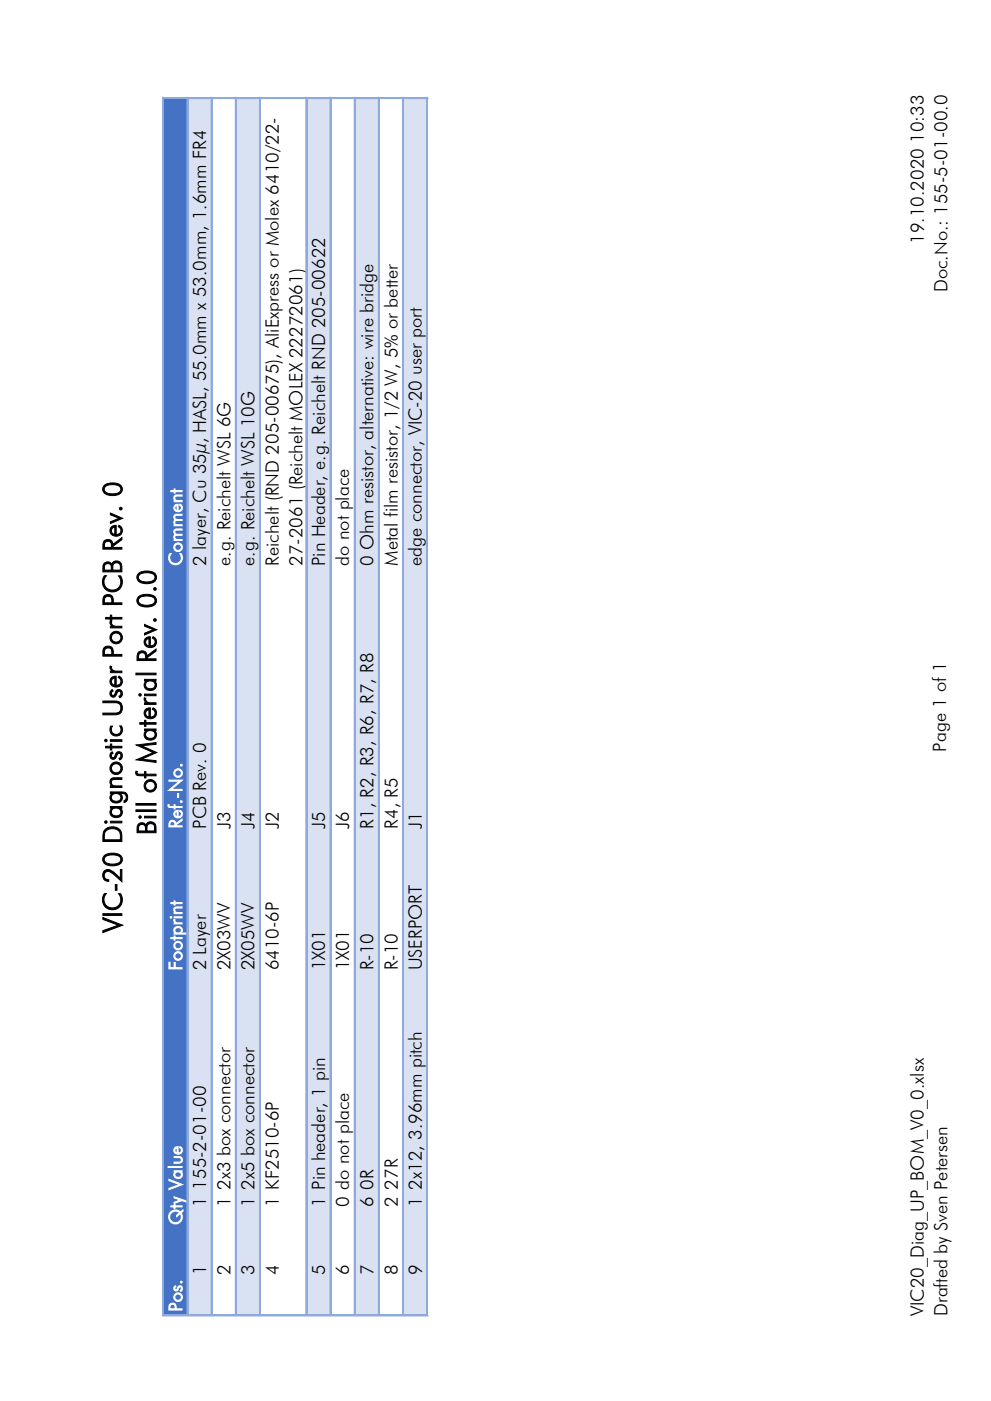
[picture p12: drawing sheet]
<svg xmlns="http://www.w3.org/2000/svg" width="210mm" height="297mm" viewBox="0 0 210 297" stroke-linecap="round" stroke-linejoin="round" font-family="sans-serif">
<defs><g id="words">
<g font-size="5.6">
<text x="33.1" y="177" transform="rotate(-90 33.1 177)">Bill of Material Rev. 0.0</text>
<text x="25.8" y="197.6" transform="rotate(-90 25.8 197.6)">VIC-20 Diagnostic User Port PCB Rev. 0</text>
</g>
<g font-size="3.9">
<text x="195.7" y="51.6" transform="rotate(-90 195.7 51.6)">19.10.2020 10:33</text>
<text x="200.8" y="61.9" transform="rotate(-90 200.8 61.9)">Doc.No.: 155-5-01-00.0</text>
<text x="43.7" y="119.9" transform="rotate(-90 43.7 119.9)">2 layer, Cu 35µ, HASL, 55.0mm x 53.0mm, 1.6mm FR4</text>
<text x="48.8" y="119.9" transform="rotate(-90 48.8 119.9)">e.g. Reichelt WSL 6G</text>
<text x="53.9" y="119.9" transform="rotate(-90 53.9 119.9)">e.g. Reichelt WSL 10G</text>
<text x="59.1" y="119.9" transform="rotate(-90 59.1 119.9)">Reichelt (RND 205-00675), AliExpress or Molex 6410/22-</text>
<text x="64.1" y="119.9" transform="rotate(-90 64.1 119.9)">27-2061 (Reichelt MOLEX 22272061)</text>
<text x="68.9" y="119.9" transform="rotate(-90 68.9 119.9)">Pin Header, e.g. Reichelt RND 205-00622</text>
<text x="74" y="119.9" transform="rotate(-90 74 119.9)">do not place</text>
<text x="79.1" y="119.9" transform="rotate(-90 79.1 119.9)">0 Ohm resistor, alternative: wire bridge</text>
<text x="84.3" y="119.9" transform="rotate(-90 84.3 119.9)">Metal film resistor, 1/2 W, 5% or better</text>
<text x="89.4" y="119.9" transform="rotate(-90 89.4 119.9)">edge connector, VIC-20 user port</text>
<text x="200.4" y="159.3" transform="rotate(-90 200.4 159.3)">Page 1 of 1</text>
<text x="43.7" y="175.6" transform="rotate(-90 43.7 175.6)">PCB Rev. 0</text>
<text x="48.8" y="175.6" transform="rotate(-90 48.8 175.6)">J3</text>
<text x="53.9" y="175.6" transform="rotate(-90 53.9 175.6)">J4</text>
<text x="59.1" y="175.6" transform="rotate(-90 59.1 175.6)">J2</text>
<text x="68.9" y="175.6" transform="rotate(-90 68.9 175.6)">J5</text>
<text x="74" y="175.6" transform="rotate(-90 74 175.6)">J6</text>
<text x="79.1" y="175.6" transform="rotate(-90 79.1 175.6)">R1, R2, R3, R6, R7, R8</text>
<text x="84.3" y="175.6" transform="rotate(-90 84.3 175.6)">R4, R5</text>
<text x="89.4" y="175.6" transform="rotate(-90 89.4 175.6)">J1</text>
<text x="43.7" y="205.7" transform="rotate(-90 43.7 205.7)">2 Layer</text>
<text x="48.8" y="205.7" transform="rotate(-90 48.8 205.7)">2X03WV</text>
<text x="53.9" y="205.7" transform="rotate(-90 53.9 205.7)">2X05WV</text>
<text x="59.1" y="205.7" transform="rotate(-90 59.1 205.7)">6410-6P</text>
<text x="68.9" y="205.7" transform="rotate(-90 68.9 205.7)">1X01</text>
<text x="74" y="205.7" transform="rotate(-90 74 205.7)">1X01</text>
<text x="79.1" y="205.7" transform="rotate(-90 79.1 205.7)">R-10</text>
<text x="84.3" y="205.7" transform="rotate(-90 84.3 205.7)">R-10</text>
<text x="89.4" y="205.7" transform="rotate(-90 89.4 205.7)">USERPORT</text>
<text x="43.7" y="255.8" transform="rotate(-90 43.7 255.8)">1</text>
<text x="43.7" y="252.1" transform="rotate(-90 43.7 252.1)">155-2-01-00</text>
<text x="48.8" y="255.8" transform="rotate(-90 48.8 255.8)">1 2x3 box connector</text>
<text x="53.9" y="255.8" transform="rotate(-90 53.9 255.8)">1 2x5 box connector</text>
<text x="59.1" y="255.8" transform="rotate(-90 59.1 255.8)">1 KF2510-6P</text>
<text x="68.9" y="255.8" transform="rotate(-90 68.9 255.8)">1 Pin header, 1 pin</text>
<text x="74" y="255.8" transform="rotate(-90 74 255.8)">0 do not place</text>
<text x="79.1" y="255.8" transform="rotate(-90 79.1 255.8)">6</text>
<text x="79.1" y="252.1" transform="rotate(-90 79.1 252.1)">0R</text>
<text x="84.3" y="255.8" transform="rotate(-90 84.3 255.8)">2</text>
<text x="84.3" y="252.1" transform="rotate(-90 84.3 252.1)">27R</text>
<text x="89.4" y="255.8" transform="rotate(-90 89.4 255.8)">1 2x12, 3.96mm pitch</text>
<text x="43.7" y="270.1" transform="rotate(-90 43.7 270.1)">1</text>
<text x="48.8" y="270.1" transform="rotate(-90 48.8 270.1)">2</text>
<text x="53.9" y="270.1" transform="rotate(-90 53.9 270.1)">3</text>
<text x="59.1" y="270.1" transform="rotate(-90 59.1 270.1)">4</text>
<text x="68.9" y="270.1" transform="rotate(-90 68.9 270.1)">5</text>
<text x="74" y="270.1" transform="rotate(-90 74 270.1)">6</text>
<text x="79.1" y="270.1" transform="rotate(-90 79.1 270.1)">7</text>
<text x="84.3" y="270.1" transform="rotate(-90 84.3 270.1)">8</text>
<text x="89.4" y="270.1" transform="rotate(-90 89.4 270.1)">9</text>
<text x="195.7" y="278.9" transform="rotate(-90 195.7 278.9)">VIC20_Diag_UP_BOM_V0_0.xlsx</text>
<text x="200.8" y="278.9" transform="rotate(-90 200.8 278.9)">Drafted by Sven Petersen</text>
</g>
<g font-size="3.9" fill="#fff">
<text x="38.6" y="119.9" transform="rotate(-90 38.6 119.9)">Comment</text>
<text x="38.6" y="175.6" transform="rotate(-90 38.6 175.6)">Ref.-No.</text>
<text x="38.6" y="205.7" transform="rotate(-90 38.6 205.7)">Footprint</text>
<text x="38.6" y="259.6" transform="rotate(-90 38.6 259.6)">Qty Value</text>
<text x="38.6" y="278" transform="rotate(-90 38.6 278)">Pos.</text>
</g>
</g></defs>
<path d="M34.6 20.7h5.2v257.9h-5.2z" fill-rule="evenodd" fill="#4472c4"/>
<g fill="#d9e1f2">
<path d="M39.8 20.7h5.1v257.9h-5.1z" fill-rule="evenodd"/>
<path d="M50 20.7h5.2v257.9h-5.2z" fill-rule="evenodd"/>
<path d="M64.9 20.7h5.2v257.9h-5.2z" fill-rule="evenodd"/>
<path d="M75.2 20.7h5.2v257.9h-5.2z" fill-rule="evenodd"/>
<path d="M85.4 20.7h5.2v257.9h-5.2z" fill-rule="evenodd"/>
</g>
<g fill="none" stroke="#8ea9db" stroke-width=".21">
<path d="M34.5 20.6v258M34.8 20.9h55.9M39.6 20.6v258M44.7 20.6v258M49.9 20.6v258M55 20.6v258M64.8 20.6v258M69.9 20.6v258M75.1 20.6v258M80.2 20.6v258M85.3 20.6v258M90.4 20.6v258"/>
<path d="M34.5 278.9h56.2"/>
</g>
<path d="M34.8 20.7h55.9M39.8 20.6v258M44.9 20.6v258M50 20.6v258M55.1 20.6v258M64.9 20.6v258M70.1 20.6v258M75.2 20.6v258M80.3 20.6v258M85.4 20.6v258M90.6 20.6v258M34.5 278.8h56.2" fill="none" stroke="#8ea9db" stroke-width=".34"/>
<path d="M34.6 20.6v258" fill="none" stroke="#8ea9db" stroke-width=".35"/>
<use href="#words"/>
</svg>
